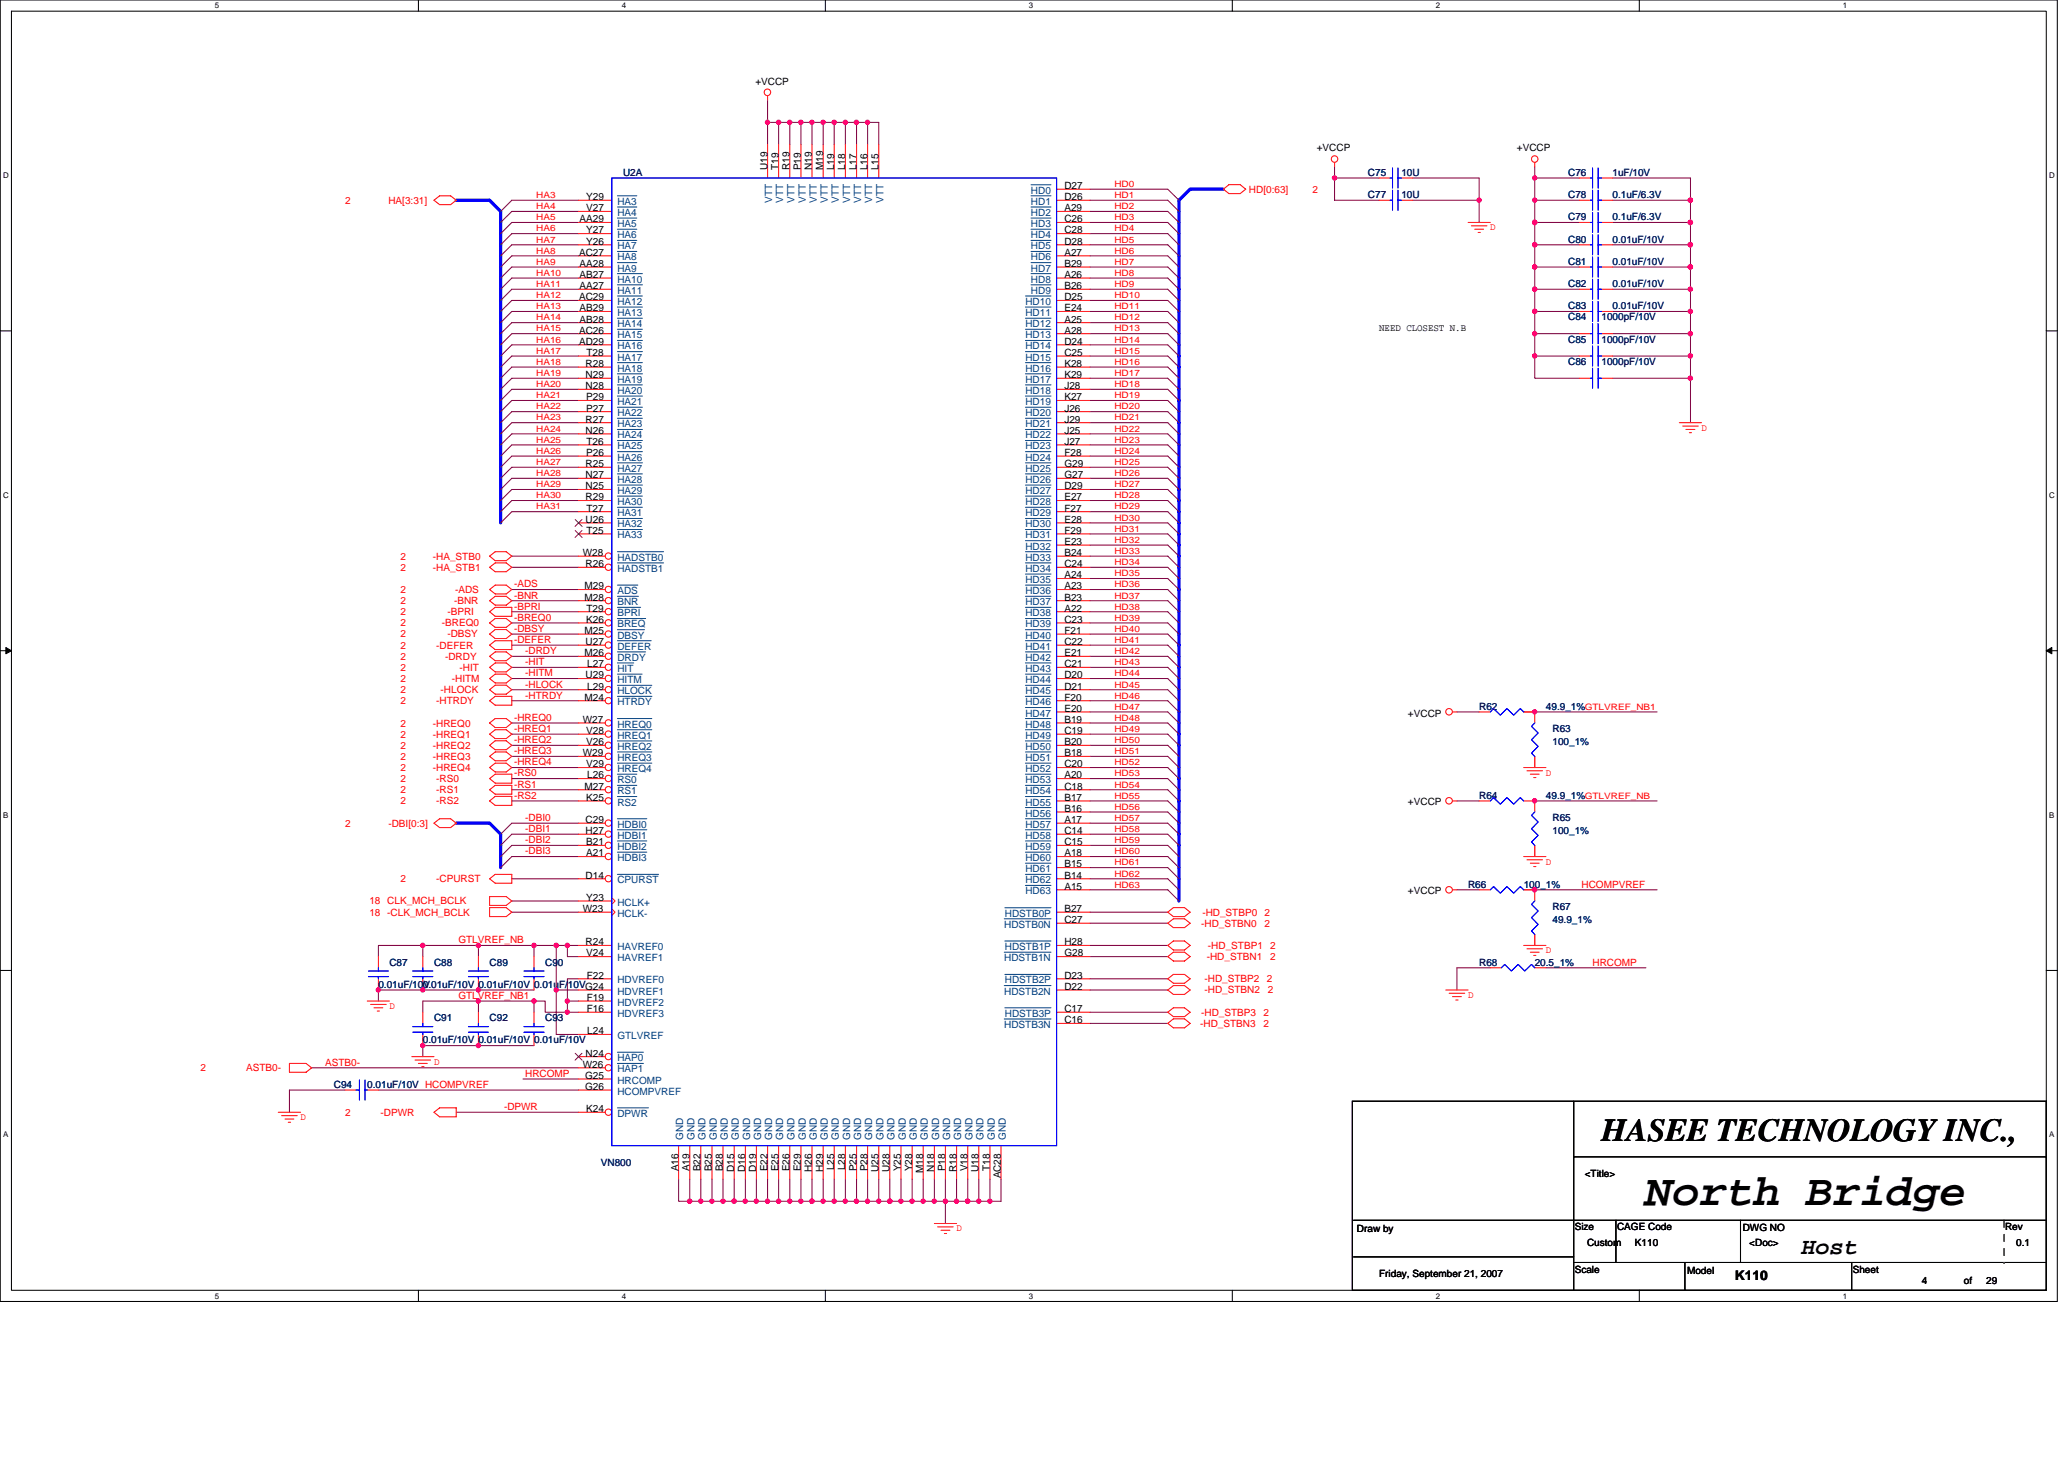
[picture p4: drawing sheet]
<svg xmlns="http://www.w3.org/2000/svg" width="297mm" height="210mm" viewBox="0 0 297 210" stroke-linecap="round" stroke-linejoin="round" font-family="sans-serif">
<defs><g id="words">
<text font-size="6.4" x="236.9" y="173.3">North Bridge</text>
<text font-size="4.6" x="230.5" y="164.2">HASEE TECHNOLOGY INC.,</text>
<text font-size="3.3" x="259.3" y="180.4">Host</text>
<text font-size="1.9" x="249.7" y="184.2">K110</text>
<g font-size="1.4">
<text x="108.7" y="12.2">+VCCP</text>
<text x="189.5" y="21.8">+VCCP</text>
<text x="218.3" y="21.8">+VCCP</text>
<text x="84.4" y="28.8">Y29</text>
<text x="110.4" y="24.5" transform="rotate(-90 110.4 24.5)">U19</text>
<text x="112" y="24.5" transform="rotate(-90 112 24.5)">T19</text>
<text x="113.6" y="24.5" transform="rotate(-90 113.6 24.5)">R19</text>
<text x="115.2" y="24.5" transform="rotate(-90 115.2 24.5)">P19</text>
<text x="116.8" y="24.5" transform="rotate(-90 116.8 24.5)">N19</text>
<text x="118.4" y="24.5" transform="rotate(-90 118.4 24.5)">M19</text>
<text x="120" y="24.5" transform="rotate(-90 120 24.5)">L19</text>
<text x="121.6" y="24.5" transform="rotate(-90 121.6 24.5)">L18</text>
<text x="123.3" y="24.5" transform="rotate(-90 123.3 24.5)">L17</text>
<text x="124.8" y="24.5" transform="rotate(-90 124.8 24.5)">L16</text>
<text x="126.4" y="24.5" transform="rotate(-90 126.4 24.5)">L15</text>
<text x="153.2" y="27.2">D27</text>
<text x="153.2" y="28.8">D26</text>
<text x="83.4" y="32">AA29</text>
<text x="84.4" y="30.4">V27</text>
<text x="84.4" y="33.6">Y27</text>
<text x="84.4" y="35.2">Y26</text>
<text x="153.2" y="30.4">A29</text>
<text x="153.2" y="32">C26</text>
<text x="153.2" y="33.6">C28</text>
<text x="153.2" y="35.2">D28</text>
<text x="83.3" y="36.8">AC27</text>
<text x="83.4" y="38.4">AA28</text>
<text x="83.4" y="40">AB27</text>
<text x="83.4" y="41.6">AA27</text>
<text x="153.2" y="36.8">A27</text>
<text x="153.2" y="38.4">B29</text>
<text x="153.2" y="40">A26</text>
<text x="153.2" y="41.6">B26</text>
<text x="83.3" y="43.2">AC29</text>
<text x="83.3" y="48">AC26</text>
<text x="83.4" y="44.8">AB29</text>
<text x="83.4" y="46.4">AB28</text>
<text x="153.2" y="43.2">D25</text>
<text x="153.2" y="44.8">E24</text>
<text x="153.2" y="46.4">A25</text>
<text x="153.2" y="48">A28</text>
<text x="198.5" y="47.6">NEED CLOSEST N.B</text>
<text x="83.3" y="49.6">AD29</text>
<text x="84.3" y="52.8">R28</text>
<text x="84.4" y="51.2">T28</text>
<text x="153.2" y="49.6">D24</text>
<text x="153.2" y="51.2">C25</text>
<text x="153.2" y="52.8">K28</text>
<text x="84.3" y="54.4">N29</text>
<text x="84.3" y="56">N28</text>
<text x="84.4" y="57.6">P29</text>
<text x="84.4" y="59.2">P27</text>
<text x="153.2" y="54.4">K29</text>
<text x="153.2" y="56">J28</text>
<text x="153.2" y="57.6">K27</text>
<text x="153.2" y="59.2">J26</text>
<text x="84.3" y="60.8">R27</text>
<text x="84.3" y="62.4">N26</text>
<text x="84.4" y="65.6">P26</text>
<text x="84.4" y="64">T26</text>
<text x="153.2" y="60.8">J29</text>
<text x="153.2" y="62.4">J25</text>
<text x="153.2" y="64">J27</text>
<text x="153.2" y="65.6">F28</text>
<text x="84.3" y="67.2">R25</text>
<text x="84.3" y="68.8">N27</text>
<text x="84.3" y="70.4">N25</text>
<text x="84.3" y="72">R29</text>
<text x="153.2" y="67.2">G29</text>
<text x="153.2" y="68.8">G27</text>
<text x="153.2" y="70.4">D29</text>
<text x="153.2" y="72">E27</text>
<text x="84.3" y="75.2">U26</text>
<text x="84.4" y="73.6">T27</text>
<text x="84.4" y="76.8">T25</text>
<text x="153.2" y="73.6">F27</text>
<text x="153.2" y="75.2">E28</text>
<text x="153.2" y="76.8">F29</text>
<text x="83.9" y="80">W28</text>
<text x="84.3" y="81.6">R26</text>
<text x="153.2" y="78.4">E23</text>
<text x="153.2" y="80">B24</text>
<text x="153.2" y="81.6">C24</text>
<text x="153.2" y="83.2">A24</text>
<text x="84.1" y="84.8">M29</text>
<text x="84.1" y="86.4">M28</text>
<text x="84.4" y="89.6">K26</text>
<text x="84.4" y="88">T29</text>
<text x="153.2" y="84.8">A23</text>
<text x="153.2" y="86.4">B23</text>
<text x="153.2" y="88">A22</text>
<text x="153.2" y="89.6">C23</text>
<text x="84.1" y="91.2">M25</text>
<text x="84.1" y="94.4">M26</text>
<text x="84.3" y="92.8">U27</text>
<text x="84.5" y="96">L27</text>
<text x="153.2" y="91.2">F21</text>
<text x="153.2" y="92.8">C22</text>
<text x="153.2" y="94.4">E21</text>
<text x="153.2" y="96">C21</text>
<text x="84.1" y="100.8">M24</text>
<text x="84.3" y="97.6">U29</text>
<text x="84.5" y="99.2">L29</text>
<text x="153.2" y="97.6">D20</text>
<text x="153.2" y="99.2">D21</text>
<text x="153.2" y="100.8">F20</text>
<text x="83.9" y="104">W27</text>
<text x="84.4" y="105.6">V28</text>
<text x="84.4" y="107.2">V26</text>
<text x="153.2" y="102.4">E20</text>
<text x="153.2" y="104">B19</text>
<text x="153.2" y="105.6">C19</text>
<text x="153.2" y="107.2">B20</text>
<text x="202.6" y="103.1">+VCCP</text>
<text x="83.9" y="108.8">W29</text>
<text x="84.1" y="113.6">M27</text>
<text x="84.4" y="110.4">V29</text>
<text x="84.5" y="112">L26</text>
<text x="153.2" y="108.8">B18</text>
<text x="153.2" y="110.4">C20</text>
<text x="153.2" y="112">A20</text>
<text x="153.2" y="113.6">C18</text>
<text x="84.3" y="118.4">C29</text>
<text x="84.3" y="120">H27</text>
<text x="84.4" y="115.2">K25</text>
<text x="153.2" y="115.2">B17</text>
<text x="153.2" y="116.8">B16</text>
<text x="153.2" y="118.4">A17</text>
<text x="153.2" y="120">C14</text>
<text x="202.6" y="115.9">+VCCP</text>
<text x="84.4" y="121.6">B21</text>
<text x="84.4" y="123.2">A21</text>
<text x="153.2" y="121.6">C15</text>
<text x="153.2" y="123.2">A18</text>
<text x="153.2" y="124.8">B15</text>
<text x="83.9" y="131.2">W23</text>
<text x="84.3" y="126.4">D14</text>
<text x="84.4" y="129.6">Y23</text>
<text x="153.2" y="126.4">B14</text>
<text x="153.2" y="128">A15</text>
<text x="153.2" y="131.2">B27</text>
<text x="202.6" y="128.7">+VCCP</text>
<text x="84.3" y="136">R24</text>
<text x="84.4" y="137.6">V24</text>
<text x="153.2" y="132.8">C27</text>
<text x="153.2" y="136">H28</text>
<text x="153.2" y="137.6">G28</text>
<text x="84.4" y="140.8">F22</text>
<text x="84.4" y="144">F19</text>
<text x="153.2" y="140.8">D23</text>
<text x="153.2" y="142.4">D22</text>
<text x="84.4" y="145.6">F16</text>
<text x="84.5" y="148.8">L24</text>
<text x="153.2" y="145.6">C17</text>
<text x="153.2" y="147.2">C16</text>
<text x="83.9" y="153.6">W26</text>
<text x="84.2" y="155.2">G25</text>
<text x="84.3" y="152">N24</text>
<text x="84.2" y="156.8">G26</text>
<text x="84.4" y="160">K24</text>
<text x="97.6" y="168.5" transform="rotate(-90 97.6 168.5)">A16</text>
<text x="99.2" y="168.5" transform="rotate(-90 99.2 168.5)">A19</text>
<text x="100.8" y="168.5" transform="rotate(-90 100.8 168.5)">B22</text>
<text x="102.4" y="168.5" transform="rotate(-90 102.4 168.5)">B25</text>
<text x="104" y="168.5" transform="rotate(-90 104 168.5)">B28</text>
<text x="105.6" y="168.6" transform="rotate(-90 105.6 168.6)">D15</text>
<text x="107.2" y="168.6" transform="rotate(-90 107.2 168.6)">D16</text>
<text x="108.8" y="168.6" transform="rotate(-90 108.8 168.6)">D19</text>
<text x="110.4" y="168.5" transform="rotate(-90 110.4 168.5)">E22</text>
<text x="112" y="168.5" transform="rotate(-90 112 168.5)">E25</text>
<text x="113.6" y="168.5" transform="rotate(-90 113.6 168.5)">E26</text>
<text x="115.2" y="168.5" transform="rotate(-90 115.2 168.5)">E29</text>
<text x="116.8" y="168.6" transform="rotate(-90 116.8 168.6)">H26</text>
<text x="118.4" y="168.6" transform="rotate(-90 118.4 168.6)">H29</text>
<text x="120" y="168.4" transform="rotate(-90 120 168.4)">L25</text>
<text x="121.6" y="168.4" transform="rotate(-90 121.6 168.4)">L28</text>
<text x="123.3" y="168.5" transform="rotate(-90 123.3 168.5)">P25</text>
<text x="124.8" y="168.5" transform="rotate(-90 124.8 168.5)">P28</text>
<text x="126.4" y="168.6" transform="rotate(-90 126.4 168.6)">U25</text>
<text x="128" y="168.6" transform="rotate(-90 128 168.6)">U28</text>
<text x="129.6" y="168.5" transform="rotate(-90 129.6 168.5)">Y25</text>
<text x="131.3" y="168.5" transform="rotate(-90 131.3 168.5)">Y28</text>
<text x="132.8" y="168.8" transform="rotate(-90 132.8 168.8)">M18</text>
<text x="134.4" y="168.6" transform="rotate(-90 134.4 168.6)">N18</text>
<text x="136" y="168.5" transform="rotate(-90 136 168.5)">P18</text>
<text x="137.6" y="168.6" transform="rotate(-90 137.6 168.6)">R18</text>
<text x="139.3" y="168.5" transform="rotate(-90 139.3 168.5)">V18</text>
<text x="140.8" y="168.6" transform="rotate(-90 140.8 168.6)">U18</text>
<text x="142.4" y="168.4" transform="rotate(-90 142.4 168.4)">T18</text>
<text x="144" y="169.5" transform="rotate(-90 144 169.5)">AC28</text>
<text x="228.1" y="169.3">&lt;Title&gt;</text>
<text x="195.3" y="177.3">Draw by</text>
<text x="226.6" y="177">Size</text>
<text x="228.4" y="179.2">Custom</text>
<text x="232.7" y="177">CAGE Code</text>
<text x="235.3" y="179.2">K110</text>
<text x="250.8" y="177.2">DWG NO</text>
<text x="251.8" y="179.2">&lt;Doc&gt;</text>
<text x="288.6" y="177">Rev</text>
<text x="290.2" y="179.2">0.1</text>
<text x="198.5" y="183.7">Friday, September 21, 2007</text>
<text x="226.6" y="183.1">Scale</text>
<text x="242.8" y="183.2">Model</text>
<text x="266.6" y="183.1">Sheet</text>
<text x="276.6" y="184.7">4</text>
<text x="282.6" y="184.7">of</text>
<text x="285.9" y="184.7">29</text>
</g>
<g font-size="1.4" fill="#f00">
<text x="49.7" y="29.3">2</text>
<text x="55.9" y="29.3">HA[3:31]</text>
<text x="179.7" y="27.7">HD[0:63]</text>
<text x="188.9" y="27.7">2</text>
<text x="214.5" y="33.1">D</text>
<text x="244.9" y="62">D</text>
<text x="57.7" y="80.5">2</text>
<text x="57.7" y="82.1">2</text>
<text x="62.3" y="80.5">-HA_STB0</text>
<text x="62.3" y="82.1">-HA_STB1</text>
<text x="57.7" y="88.5">2</text>
<text x="57.7" y="85.3">2</text>
<text x="57.7" y="86.9">2</text>
<text x="64.4" y="88.5">-BPRI</text>
<text x="65.3" y="86.9">-BNR</text>
<text x="65.5" y="85.3">-ADS</text>
<text x="74" y="87.7">-BPRI</text>
<text x="74" y="84.5">-ADS</text>
<text x="74" y="89.3">-BREQ0</text>
<text x="74" y="86.1">-BNR</text>
<text x="57.7" y="91.7">2</text>
<text x="57.7" y="93.3">2</text>
<text x="57.7" y="90.1">2</text>
<text x="57.7" y="94.9">2</text>
<text x="62.8" y="93.3">-DEFER</text>
<text x="63.6" y="90.1">-BREQ0</text>
<text x="64" y="94.9">-DRDY</text>
<text x="64.4" y="91.7">-DBSY</text>
<text x="74" y="90.9">-DBSY</text>
<text x="74" y="92.5">-DEFER</text>
<text x="75.6" y="94.1">-DRDY</text>
<text x="75.6" y="95.7">-HIT</text>
<text x="57.7" y="96.5">2</text>
<text x="57.7" y="101.3">2</text>
<text x="57.7" y="98.1">2</text>
<text x="57.7" y="99.7">2</text>
<text x="62.8" y="101.3">-HTRDY</text>
<text x="63.4" y="99.7">-HLOCK</text>
<text x="65" y="98.1">-HITM</text>
<text x="66.1" y="96.5">-HIT</text>
<text x="75.6" y="97.3">-HITM</text>
<text x="75.6" y="100.5">-HTRDY</text>
<text x="75.6" y="98.9">-HLOCK</text>
<text x="57.7" y="104.5">2</text>
<text x="57.7" y="106.1">2</text>
<text x="57.7" y="107.7">2</text>
<text x="62.3" y="104.5">-HREQ0</text>
<text x="62.3" y="106.1">-HREQ1</text>
<text x="62.3" y="107.7">-HREQ2</text>
<text x="74" y="106.9">-HREQ2</text>
<text x="74" y="103.7">-HREQ0</text>
<text x="74" y="105.3">-HREQ1</text>
<text x="57.7" y="112.5">2</text>
<text x="57.7" y="109.3">2</text>
<text x="57.7" y="110.9">2</text>
<text x="62.3" y="109.3">-HREQ3</text>
<text x="62.3" y="110.9">-HREQ4</text>
<text x="62.8" y="112.5">-RS0</text>
<text x="74" y="113.3">-RS1</text>
<text x="74" y="111.7">-RS0</text>
<text x="74" y="110.1">-HREQ4</text>
<text x="74" y="108.5">-HREQ3</text>
<text x="222.5" y="111.6">D</text>
<text x="49.7" y="118.9">2</text>
<text x="55.9" y="118.9">-DBI[0:3]</text>
<text x="57.7" y="114.1">2</text>
<text x="57.7" y="115.7">2</text>
<text x="62.8" y="114.1">-RS1</text>
<text x="62.8" y="115.7">-RS2</text>
<text x="74" y="114.9">-RS2</text>
<text x="75.6" y="118.1">-DBI0</text>
<text x="75.6" y="119.7">-DBI1</text>
<text x="75.6" y="121.3">-DBI2</text>
<text x="75.6" y="122.9">-DBI3</text>
<text x="222.5" y="124.4">D</text>
<text x="53.2" y="130.1">18 CLK_MCH_BCLK</text>
<text x="53.2" y="131.7">18 -CLK_MCH_BCLK</text>
<text x="57.7" y="126.9">2</text>
<text x="62.8" y="126.9">-CPURST</text>
<text x="173" y="131.7">-HD_STBP0</text>
<text x="182" y="131.7">2</text>
<text x="227.6" y="127.7">HCOMPVREF</text>
<text x="66" y="135.7">GTLVREF_NB</text>
<text x="172.9" y="133.3">-HD_STBN0</text>
<text x="173.8" y="136.5">-HD_STBP1</text>
<text x="182" y="133.3">2</text>
<text x="182.8" y="136.5">2</text>
<text x="222.5" y="137.2">D</text>
<text x="66" y="143.7">GTLVREF_NB1</text>
<text x="173.4" y="141.3">-HD_STBP2</text>
<text x="173.4" y="142.9">-HD_STBN2</text>
<text x="173.7" y="138.1">-HD_STBN1</text>
<text x="182.3" y="141.3">2</text>
<text x="182.5" y="142.9">2</text>
<text x="182.8" y="138.1">2</text>
<text x="211.3" y="143.6">D</text>
<text x="229.2" y="138.9">HRCOMP</text>
<text x="56" y="145.2">D</text>
<text x="172.7" y="147.7">-HD_STBN3</text>
<text x="172.9" y="146.1">-HD_STBP3</text>
<text x="181.8" y="147.7">2</text>
<text x="181.8" y="146.1">2</text>
<text x="28.8" y="154.1">2</text>
<text x="35.4" y="154.1">ASTB0-</text>
<text x="46.8" y="153.3">ASTB0-</text>
<text x="62.5" y="153.2">D</text>
<text x="75.6" y="154.9">HRCOMP</text>
<text x="43.3" y="161.2">D</text>
<text x="49.7" y="160.5">2</text>
<text x="54.8" y="160.5">-DPWR</text>
<text x="72.5" y="159.7">-DPWR</text>
<text x="137.7" y="177.2">D</text>
</g>
<g font-size="1.4" fill="#004080">
<text x="88.9" y="29.5">HA3</text>
<text x="111.1" y="29.1" transform="rotate(-90 111.1 29.1)">VTT</text>
<text x="112.7" y="29.1" transform="rotate(-90 112.7 29.1)">VTT</text>
<text x="114.3" y="29.1" transform="rotate(-90 114.3 29.1)">VTT</text>
<text x="115.9" y="29.1" transform="rotate(-90 115.9 29.1)">VTT</text>
<text x="117.5" y="29.1" transform="rotate(-90 117.5 29.1)">VTT</text>
<text x="119.1" y="29.1" transform="rotate(-90 119.1 29.1)">VTT</text>
<text x="120.7" y="29.1" transform="rotate(-90 120.7 29.1)">VTT</text>
<text x="122.3" y="29.1" transform="rotate(-90 122.3 29.1)">VTT</text>
<text x="123.9" y="29.1" transform="rotate(-90 123.9 29.1)">VTT</text>
<text x="125.5" y="29.1" transform="rotate(-90 125.5 29.1)">VTT</text>
<text x="127.1" y="29.1" transform="rotate(-90 127.1 29.1)">VTT</text>
<text x="148.4" y="27.9">HD0</text>
<text x="148.4" y="29.5">HD1</text>
<text x="88.9" y="31.1">HA4</text>
<text x="88.9" y="32.7">HA5</text>
<text x="88.9" y="34.3">HA6</text>
<text x="88.9" y="35.9">HA7</text>
<text x="148.4" y="31.1">HD2</text>
<text x="148.4" y="32.7">HD3</text>
<text x="148.4" y="34.3">HD4</text>
<text x="148.4" y="35.9">HD5</text>
<text x="88.9" y="37.5">HA8</text>
<text x="88.9" y="39.1">HA9</text>
<text x="88.9" y="40.7">HA10</text>
<text x="148.4" y="37.5">HD6</text>
<text x="148.4" y="39.1">HD7</text>
<text x="148.4" y="40.7">HD8</text>
<text x="88.9" y="42.3">HA11</text>
<text x="88.9" y="43.9">HA12</text>
<text x="88.9" y="45.5">HA13</text>
<text x="88.9" y="47.1">HA14</text>
<text x="147.6" y="43.9">HD10</text>
<text x="147.6" y="45.5">HD11</text>
<text x="147.6" y="47.1">HD12</text>
<text x="148.4" y="42.3">HD9</text>
<text x="88.9" y="48.7">HA15</text>
<text x="88.9" y="50.3">HA16</text>
<text x="88.9" y="51.9">HA17</text>
<text x="88.9" y="53.5">HA18</text>
<text x="147.6" y="48.7">HD13</text>
<text x="147.6" y="50.3">HD14</text>
<text x="147.6" y="51.9">HD15</text>
<text x="147.6" y="53.5">HD16</text>
<text x="88.9" y="55.1">HA19</text>
<text x="88.9" y="56.7">HA20</text>
<text x="88.9" y="58.3">HA21</text>
<text x="88.9" y="59.9">HA22</text>
<text x="147.6" y="55.1">HD17</text>
<text x="147.6" y="56.7">HD18</text>
<text x="147.6" y="58.3">HD19</text>
<text x="147.6" y="59.9">HD20</text>
<text x="88.9" y="61.5">HA23</text>
<text x="88.9" y="63.1">HA24</text>
<text x="88.9" y="64.7">HA25</text>
<text x="147.6" y="61.5">HD21</text>
<text x="147.6" y="63.1">HD22</text>
<text x="147.6" y="64.7">HD23</text>
<text x="88.9" y="66.3">HA26</text>
<text x="88.9" y="67.9">HA27</text>
<text x="88.9" y="69.5">HA28</text>
<text x="88.9" y="71.1">HA29</text>
<text x="147.6" y="66.3">HD24</text>
<text x="147.6" y="67.9">HD25</text>
<text x="147.6" y="69.5">HD26</text>
<text x="147.6" y="71.1">HD27</text>
<text x="88.9" y="72.7">HA30</text>
<text x="88.9" y="74.3">HA31</text>
<text x="88.9" y="75.9">HA32</text>
<text x="88.9" y="77.5">HA33</text>
<text x="147.6" y="72.7">HD28</text>
<text x="147.6" y="74.3">HD29</text>
<text x="147.6" y="75.9">HD30</text>
<text x="147.6" y="77.5">HD31</text>
<text x="88.9" y="80.7">HADSTB0</text>
<text x="88.9" y="82.3">HADSTB1</text>
<text x="147.6" y="79.1">HD32</text>
<text x="147.6" y="80.7">HD33</text>
<text x="147.6" y="82.3">HD34</text>
<text x="147.6" y="83.9">HD35</text>
<text x="88.9" y="85.5">ADS</text>
<text x="88.9" y="87.1">BNR</text>
<text x="88.9" y="88.7">BPRI</text>
<text x="147.6" y="85.5">HD36</text>
<text x="147.6" y="87.1">HD37</text>
<text x="147.6" y="88.7">HD38</text>
<text x="88.9" y="90.3">BREQ</text>
<text x="88.9" y="91.9">DBSY</text>
<text x="88.9" y="93.5">DEFER</text>
<text x="88.9" y="95.1">DRDY</text>
<text x="147.6" y="90.3">HD39</text>
<text x="147.6" y="91.9">HD40</text>
<text x="147.6" y="93.5">HD41</text>
<text x="147.6" y="95.1">HD42</text>
<text x="88.9" y="96.7">HIT</text>
<text x="88.9" y="98.3">HITM</text>
<text x="88.9" y="99.9">HLOCK</text>
<text x="88.9" y="101.5">HTRDY</text>
<text x="147.6" y="96.7">HD43</text>
<text x="147.6" y="98.3">HD44</text>
<text x="147.6" y="99.9">HD45</text>
<text x="147.6" y="101.5">HD46</text>
<text x="88.9" y="104.7">HREQ0</text>
<text x="88.9" y="106.3">HREQ1</text>
<text x="88.9" y="107.9">HREQ2</text>
<text x="147.6" y="103.1">HD47</text>
<text x="147.6" y="104.7">HD48</text>
<text x="147.6" y="106.3">HD49</text>
<text x="147.6" y="107.9">HD50</text>
<text x="88.9" y="109.5">HREQ3</text>
<text x="88.9" y="111.1">HREQ4</text>
<text x="88.9" y="112.7">RS0</text>
<text x="147.6" y="109.5">HD51</text>
<text x="147.6" y="111.1">HD52</text>
<text x="147.6" y="112.7">HD53</text>
<text x="88.9" y="114.3">RS1</text>
<text x="88.9" y="115.9">RS2</text>
<text x="88.9" y="119.1">HDBI0</text>
<text x="147.6" y="114.3">HD54</text>
<text x="147.6" y="115.9">HD55</text>
<text x="147.6" y="117.5">HD56</text>
<text x="147.6" y="119.1">HD57</text>
<text x="88.9" y="120.7">HDBI1</text>
<text x="88.9" y="122.3">HDBI2</text>
<text x="88.9" y="123.9">HDBI3</text>
<text x="147.6" y="120.7">HD58</text>
<text x="147.6" y="122.3">HD59</text>
<text x="147.6" y="123.9">HD60</text>
<text x="147.6" y="125.5">HD61</text>
<text x="88.9" y="130.3">HCLK+</text>
<text x="88.9" y="127.1">CPURST</text>
<text x="88.9" y="131.9">HCLK-</text>
<text x="144.6" y="131.9">HDSTB0P</text>
<text x="147.6" y="127.1">HD62</text>
<text x="147.6" y="128.7">HD63</text>
<text x="88.9" y="136.7">HAVREF0</text>
<text x="144.5" y="133.5">HDSTB0N</text>
<text x="144.6" y="136.7">HDSTB1P</text>
<text x="88.9" y="141.5">HDVREF0</text>
<text x="88.9" y="143.1">HDVREF1</text>
<text x="88.9" y="138.3">HAVREF1</text>
<text x="144.5" y="138.3">HDSTB1N</text>
<text x="144.5" y="143.1">HDSTB2N</text>
<text x="144.6" y="141.5">HDSTB2P</text>
<text x="88.9" y="149.5">GTLVREF</text>
<text x="88.9" y="144.7">HDVREF2</text>
<text x="88.9" y="146.3">HDVREF3</text>
<text x="144.5" y="147.9">HDSTB3N</text>
<text x="144.6" y="146.3">HDSTB3P</text>
<text x="88.9" y="155.9">HRCOMP</text>
<text x="88.9" y="152.7">HAP0</text>
<text x="88.9" y="154.3">HAP1</text>
<text x="88.9" y="157.5">HCOMPVREF</text>
<text x="88.9" y="160.7">DPWR</text>
<text x="98.3" y="164" transform="rotate(-90 98.3 164)">GND</text>
<text x="99.9" y="164" transform="rotate(-90 99.9 164)">GND</text>
<text x="101.5" y="164" transform="rotate(-90 101.5 164)">GND</text>
<text x="103.1" y="164" transform="rotate(-90 103.1 164)">GND</text>
<text x="104.7" y="164" transform="rotate(-90 104.7 164)">GND</text>
<text x="106.3" y="164" transform="rotate(-90 106.3 164)">GND</text>
<text x="107.9" y="164" transform="rotate(-90 107.9 164)">GND</text>
<text x="109.5" y="164" transform="rotate(-90 109.5 164)">GND</text>
<text x="111.1" y="164" transform="rotate(-90 111.1 164)">GND</text>
<text x="112.7" y="164" transform="rotate(-90 112.7 164)">GND</text>
<text x="114.3" y="164" transform="rotate(-90 114.3 164)">GND</text>
<text x="115.9" y="164" transform="rotate(-90 115.9 164)">GND</text>
<text x="117.5" y="164" transform="rotate(-90 117.5 164)">GND</text>
<text x="119.1" y="164" transform="rotate(-90 119.1 164)">GND</text>
<text x="120.7" y="164" transform="rotate(-90 120.7 164)">GND</text>
<text x="122.3" y="164" transform="rotate(-90 122.3 164)">GND</text>
<text x="123.9" y="164" transform="rotate(-90 123.9 164)">GND</text>
<text x="125.5" y="164" transform="rotate(-90 125.5 164)">GND</text>
<text x="127.1" y="164" transform="rotate(-90 127.1 164)">GND</text>
<text x="128.7" y="164" transform="rotate(-90 128.7 164)">GND</text>
<text x="130.3" y="164" transform="rotate(-90 130.3 164)">GND</text>
<text x="131.9" y="164" transform="rotate(-90 131.9 164)">GND</text>
<text x="133.5" y="164" transform="rotate(-90 133.5 164)">GND</text>
<text x="135.1" y="164" transform="rotate(-90 135.1 164)">GND</text>
<text x="136.7" y="164" transform="rotate(-90 136.7 164)">GND</text>
<text x="138.3" y="164" transform="rotate(-90 138.3 164)">GND</text>
<text x="140" y="164" transform="rotate(-90 140 164)">GND</text>
<text x="141.5" y="164" transform="rotate(-90 141.5 164)">GND</text>
<text x="143.1" y="164" transform="rotate(-90 143.1 164)">GND</text>
<text x="144.7" y="164" transform="rotate(-90 144.7 164)">GND</text>
</g>
<g font-size="1.4" fill="#000080">
<text x="89.7" y="25.3">U2A</text>
<text x="196.9" y="28.5">C77</text>
<text x="196.9" y="25.3">C75</text>
<text x="201.7" y="28.5">10U</text>
<text x="201.7" y="25.3">10U</text>
<text x="225.7" y="25.3">C76</text>
<text x="225.7" y="28.5">C78</text>
<text x="232.1" y="25.3">1uF/10V</text>
<text x="232.1" y="28.5">0.1uF/6.3V</text>
<text x="225.7" y="34.9">C80</text>
<text x="225.7" y="31.7">C79</text>
<text x="232.1" y="34.9">0.01uF/10V</text>
<text x="232.1" y="31.7">0.1uF/6.3V</text>
<text x="225.7" y="38.1">C81</text>
<text x="225.7" y="41.3">C82</text>
<text x="232.1" y="38.1">0.01uF/10V</text>
<text x="232.1" y="41.3">0.01uF/10V</text>
<text x="225.7" y="46.1">C84</text>
<text x="225.7" y="44.5">C83</text>
<text x="230.5" y="46.1">1000pF/10V</text>
<text x="232.1" y="44.5">0.01uF/10V</text>
<text x="225.7" y="49.3">C85</text>
<text x="225.7" y="52.5">C86</text>
<text x="230.5" y="49.3">1000pF/10V</text>
<text x="230.5" y="52.5">1000pF/10V</text>
<text x="212.9" y="102.1">R62</text>
<text x="222.5" y="102.1">49.9_1%</text>
<text x="223.4" y="105.3">R63</text>
<text x="223.4" y="107.2">100_1%</text>
<text x="212.9" y="114.9">R64</text>
<text x="222.5" y="114.9">49.9_1%</text>
<text x="223.4" y="118.1">R65</text>
<text x="223.4" y="120">100_1%</text>
<text x="211.3" y="127.7">R66</text>
<text x="219.3" y="127.7">100_1%</text>
<text x="223.4" y="130.9">R67</text>
<text x="223.4" y="132.8">49.9_1%</text>
<text x="54.5" y="142.1">0.01uF/10V</text>
<text x="56" y="138.9">C87</text>
<text x="60.9" y="142.1">0.01uF/10V 0.01uF/10V 0.01uF/10VG24</text>
<text x="62.5" y="138.9">C88</text>
<text x="70.5" y="138.9">C89</text>
<text x="78.5" y="138.9">C90</text>
<text x="212.9" y="138.9">R68</text>
<text x="220.9" y="138.9">20.5_1%</text>
<text x="62.5" y="146.9">C91</text>
<text x="70.5" y="146.9">C92</text>
<text x="78.5" y="146.9">C93</text>
<text x="60.9" y="150.1">0.01uF/10V 0.01uF/10V 0.01uF/10V</text>
<text x="48" y="156.5">C94</text>
<text x="52.8" y="156.5">0.01uF/10V HCOMPVREF</text>
<text x="86.5" y="167.7">VN800</text>
</g>
<g font-size="1.3" fill="#f00">
<text x="77.2" y="28.5">HA3</text>
<text x="160.4" y="28.5">HD1</text>
<text x="160.4" y="26.9">HD0</text>
<text x="77.2" y="33.3">HA6</text>
<text x="77.2" y="30.1">HA4</text>
<text x="77.2" y="34.9">HA7</text>
<text x="77.2" y="31.7">HA5</text>
<text x="160.4" y="34.9">HD5</text>
<text x="160.4" y="33.3">HD4</text>
<text x="160.4" y="30.1">HD2</text>
<text x="160.4" y="31.7">HD3</text>
<text x="77.2" y="39.7">HA10</text>
<text x="77.2" y="41.3">HA11</text>
<text x="77.2" y="38.1">HA9</text>
<text x="77.2" y="36.5">HA8</text>
<text x="160.4" y="36.5">HD6</text>
<text x="160.4" y="38.1">HD7</text>
<text x="160.4" y="41.3">HD9</text>
<text x="160.4" y="39.7">HD8</text>
<text x="77.2" y="46.1">HA14</text>
<text x="77.2" y="47.7">HA15</text>
<text x="77.2" y="42.9">HA12</text>
<text x="77.2" y="44.5">HA13</text>
<text x="160.4" y="44.5">HD11</text>
<text x="160.4" y="47.7">HD13</text>
<text x="160.4" y="46.1">HD12</text>
<text x="160.4" y="42.9">HD10</text>
<text x="77.2" y="52.5">HA18</text>
<text x="77.2" y="49.3">HA16</text>
<text x="77.2" y="50.9">HA17</text>
<text x="160.4" y="49.3">HD14</text>
<text x="160.4" y="50.9">HD15</text>
<text x="160.4" y="52.5">HD16</text>
<text x="77.2" y="55.7">HA20</text>
<text x="77.2" y="54.1">HA19</text>
<text x="77.2" y="58.9">HA22</text>
<text x="77.2" y="57.3">HA21</text>
<text x="160.4" y="57.3">HD19</text>
<text x="160.4" y="58.9">HD20</text>
<text x="160.4" y="55.7">HD18</text>
<text x="160.4" y="54.1">HD17</text>
<text x="77.2" y="60.5">HA23</text>
<text x="77.2" y="62.1">HA24</text>
<text x="77.2" y="63.7">HA25</text>
<text x="77.2" y="65.3">HA26</text>
<text x="160.4" y="65.3">HD24</text>
<text x="160.4" y="60.5">HD21</text>
<text x="160.4" y="63.7">HD23</text>
<text x="160.4" y="62.1">HD22</text>
<text x="77.2" y="70.1">HA29</text>
<text x="77.2" y="66.9">HA27</text>
<text x="77.2" y="68.5">HA28</text>
<text x="77.2" y="71.7">HA30</text>
<text x="160.4" y="66.9">HD25</text>
<text x="160.4" y="70.1">HD27</text>
<text x="160.4" y="71.7">HD28</text>
<text x="160.4" y="68.5">HD26</text>
<text x="77.2" y="73.3">HA31</text>
<text x="160.4" y="76.5">HD31</text>
<text x="160.4" y="74.9">HD30</text>
<text x="160.4" y="73.3">HD29</text>
<text x="160.4" y="82.9">HD35</text>
<text x="160.4" y="81.3">HD34</text>
<text x="160.4" y="78.1">HD32</text>
<text x="160.4" y="79.7">HD33</text>
<text x="160.4" y="86.1">HD37</text>
<text x="160.4" y="87.7">HD38</text>
<text x="160.4" y="84.5">HD36</text>
<text x="160.4" y="89.3">HD39</text>
<text x="160.4" y="94.1">HD42</text>
<text x="160.4" y="95.7">HD43</text>
<text x="160.4" y="92.5">HD41</text>
<text x="160.4" y="90.9">HD40</text>
<text x="160.4" y="98.9">HD45</text>
<text x="160.4" y="97.3">HD44</text>
<text x="160.4" y="100.5">HD46</text>
<text x="160.4" y="105.3">HD49</text>
<text x="160.4" y="103.7">HD48</text>
<text x="160.4" y="102.1">HD47</text>
<text x="160.4" y="106.9">HD50</text>
<text x="228.1" y="102.1">GTLVREF_NB1</text>
<text x="160.4" y="110.1">HD52</text>
<text x="160.4" y="113.3">HD54</text>
<text x="160.4" y="108.5">HD51</text>
<text x="160.4" y="111.7">HD53</text>
<text x="160.4" y="116.5">HD56</text>
<text x="160.4" y="118.1">HD57</text>
<text x="160.4" y="119.7">HD58</text>
<text x="160.4" y="114.9">HD55</text>
<text x="228.1" y="114.9">GTLVREF_NB</text>
<text x="160.4" y="124.5">HD61</text>
<text x="160.4" y="121.3">HD59</text>
<text x="160.4" y="122.9">HD60</text>
<text x="160.4" y="127.7">HD63</text>
<text x="160.4" y="126.1">HD62</text>
</g>
<g font-size="1.1">
<text x="30.9" y="1.2">5</text>
<text x="89.5" y="1.2">4</text>
<text x="148.1" y="1.2">3</text>
<text x="206.6" y="1.2">2</text>
<text x="265.2" y="1.2">1</text>
<text x=".4" y="25.6">D</text>
<text x="294.9" y="25.6">D</text>
<text x=".4" y="71.6">C</text>
<text x="294.9" y="71.6">C</text>
<text x=".4" y="117.6">B</text>
<text x="294.9" y="117.6">B</text>
<text x=".4" y="163.6">A</text>
<text x="294.9" y="163.6">A</text>
<text x="30.9" y="186.8">5</text>
<text x="89.5" y="186.8">4</text>
<text x="148.1" y="186.8">3</text>
<text x="206.6" y="186.8">2</text>
<text x="265.2" y="186.8">1</text>
</g>
</g></defs>
<path d="M0 0h296.1v187.2h-296.1zM1.6 1.6h292.9v184h-292.9z" fill="none" stroke="#000" stroke-width=".15"/>
<g fill="#fff">
<path d="M30.9 .2h.6v1.2h-.6z"/>
<path d="M30.9 185.8h.6v1.3h-.6z"/>
</g>
<path d="M60.2 0v1.6M60.2 185.6v1.6" fill="none" stroke="#000" stroke-width=".15"/>
<g fill="#fff">
<path d="M89.5 .2h.6v1.2h-.6z"/>
<path d="M89.5 185.8h.6v1.3h-.6z"/>
</g>
<path d="M118.8 0v1.6M118.8 185.6v1.6" fill="none" stroke="#000" stroke-width=".15"/>
<g fill="#fff">
<path d="M148.1 .2h.6v1.2h-.6z"/>
<path d="M148.1 185.8h.6v1.3h-.6z"/>
</g>
<path d="M177.4 0v1.6M177.4 185.6v1.6" fill="none" stroke="#000" stroke-width=".15"/>
<g fill="#fff">
<path d="M206.6 .2h.6v1.2h-.6z"/>
<path d="M206.6 185.8h.6v1.3h-.6z"/>
</g>
<path d="M235.9 0v1.6M235.9 185.6v1.6" fill="none" stroke="#000" stroke-width=".15"/>
<g fill="#fff">
<path d="M265.2 .2h.6v1.2h-.6z"/>
<path d="M265.2 185.8h.6v1.3h-.6z"/>
<path d="M.4 24.6h.8v1.3h-.8z"/>
<path d="M294.9 24.6h.8v1.3h-.8z"/>
<path d="M.4 70.6h.8v1.3h-.8z"/>
<path d="M294.9 70.6h.8v1.3h-.8z"/>
</g>
<path d="M0 47.6h1.6M294.5 47.6h1.6" fill="none" stroke="#000" stroke-width=".15"/>
<g fill="#fff">
<path d="M.4 116.6h.8v1.3h-.8z"/>
<path d="M294.9 116.6h.7v1.3h-.7z"/>
</g>
<path d="M0 93.6h1.6M294.5 93.6h1.6" fill="none" stroke="#000" stroke-width=".15"/>
<path d="M.8 93.2l.8 .4-.8 .5zM294.5 93.6l.8-.4v.9z" fill="#000" stroke="#000" stroke-width=".14"/>
<g fill="#fff">
<path d="M.4 162.6h.8v1.3h-.8z"/>
<path d="M294.9 162.6h.7v1.3h-.7z"/>
</g>
<path d="M0 139.6h1.6M294.5 139.6h1.6M194.6 158.4h99.9v27.2h-99.9zM226.5 158.4v27.2M194.8 175.6h99.7M226.5 166.4h68M232.6 175.6v6M250.5 175.6v6M194.8 180.8h31.7M226.5 181.6h68M242.5 181.6v4M266.5 181.6v4" fill="none" stroke="#000" stroke-width=".15"/>
<g fill="none" stroke="#800040" stroke-width=".15">
<path d="M110.5 14.4v6.4M110.5 17.6h16v3.2M112.1 17.6v3.2M113.7 17.6v3.2M115.3 17.6v3.2M116.9 17.6v3.2M118.5 17.6v3.2M120.1 17.6v3.2M121.7 17.6v3.2M123.3 17.6v3.2M124.9 17.6v3.2M83.3 28.8h-9.6l-1.7 1.6"/>
<path d="M83.3 35.2h-9.6l-1.7 1.6M83.3 32h-9.6l-1.7 1.6M83.3 33.6h-9.6l-1.7 1.6M83.3 36.8h-9.6l-1.7 1.6M83.3 30.4h-9.6l-1.7 1.6M83.3 38.4h-9.6l-1.7 1.6M156.9 28.8h11.2l1.6 1.6M156.9 35.2h11.2l1.6 1.6M156.9 32h11.2l1.6 1.6M156.9 33.6h11.2l1.6 1.6M156.9 27.2h11.2l1.6 1.6M156.9 36.8h11.2l1.6 1.6"/>
<path d="M156.9 30.4h11.2l1.6 1.6M156.9 38.4h11.2l1.6 1.6M192.1 25.6h6.4M192.1 24v4.8h6.4M203.3 25.6h9.6v6.4M203.3 28.8h9.6M220.9 24v24M220.9 25.6h6.4M220.9 28.8h6.4M220.9 35.2h6.4M220.9 32h6.4M220.9 38.4h6.4"/>
<path d="M232.1 25.6h11.2v35.2M232.1 28.8h11.2M232.1 35.2h11.2M232.1 32h11.2M232.1 38.4h11.2M83.3 41.6h-9.6l-1.7 1.6M83.3 51.2h-9.6l-1.7 1.6M83.3 54.4h-9.6l-1.7 1.6M83.3 57.6h-9.6l-1.7 1.6M83.3 44.8h-9.6l-1.7 1.6M83.3 49.6h-9.6l-1.7 1.6M83.3 59.2h-9.6l-1.7 1.6"/>
<path d="M83.3 48h-9.6l-1.7 1.6M83.3 46.4h-9.6l-1.7 1.6M83.3 56h-9.6l-1.7 1.6M83.3 52.8h-9.6l-1.7 1.6M83.3 43.2h-9.6l-1.7 1.6M83.3 40h-9.6l-1.7 1.6M156.9 41.6h11.2l1.6 1.6M156.9 51.2h11.2l1.6 1.6M156.9 54.4h11.2l1.6 1.6M156.9 57.6h11.2l1.6 1.6M156.9 44.8h11.2l1.6 1.6M156.9 49.6h11.2l1.6 1.6"/>
<path d="M156.9 59.2h11.2l1.6 1.6M156.9 48h11.2l1.6 1.6M156.9 46.4h11.2l1.6 1.6M156.9 56h11.2l1.6 1.6M156.9 52.8h11.2l1.6 1.6M156.9 43.2h11.2l1.6 1.6M156.9 40h11.2l1.6 1.6M220.9 48v3.2h6.4M220.9 51.2v3.2h6.4M220.9 41.6h6.4M220.9 44.8h6.4M220.9 48h6.4"/>
<path d="M232.1 41.6h11.2M232.1 51.2h11.2M232.1 54.4h11.2M232.1 44.8h11.2M232.1 48h11.2M83.3 65.6h-9.6l-1.7 1.6M83.3 73.6h-9.6l-1.7 1.6M83.3 60.8h-9.6l-1.7 1.6M83.3 67.2h-9.6l-1.7 1.6M83.3 64h-9.6l-1.7 1.6M83.3 70.4h-9.6l-1.7 1.6M83.3 72h-9.6l-1.7 1.6"/>
<path d="M83.3 62.4h-9.6l-1.7 1.6M83.3 68.8h-9.6l-1.7 1.6M156.9 65.6h11.2l1.6 1.6M156.9 76.8h11.2l1.6 1.6M156.9 78.4h11.2l1.6 1.6M156.9 75.2h11.2l1.6 1.6M156.9 73.6h11.2l1.6 1.6M156.9 60.8h11.2l1.6 1.6M156.9 67.2h11.2l1.6 1.6M156.9 64h11.2l1.6 1.6M156.9 70.4h11.2l1.6 1.6M156.9 72h11.2l1.6 1.6"/>
<path d="M156.9 62.4h11.2l1.6 1.6M156.9 68.8h11.2l1.6 1.6M73.7 91.2h9.6M73.7 97.6h9.6M73.7 88h9.6M73.7 92.8h9.6M73.7 94.4h9.6M73.7 84.8h9.6M73.7 89.6h9.6M73.7 86.4h9.6M73.7 96h9.6M73.7 99.2h9.6"/>
<path d="M73.7 81.6h9.6M73.7 80h9.6M156.9 91.2h11.2l1.6 1.6M156.9 97.6h11.2l1.6 1.6M156.9 88h11.2l1.6 1.6M156.9 92.8h11.2l1.6 1.6M156.9 94.4h11.2l1.6 1.6M156.9 84.8h11.2l1.6 1.6M156.9 89.6h11.2l1.6 1.6M156.9 86.4h11.2l1.6 1.6M156.9 96h11.2l1.6 1.6M156.9 99.2h11.2l1.6 1.6"/>
<path d="M156.9 83.2h11.2l1.6 1.6M156.9 81.6h11.2l1.6 1.6M156.9 80h11.2l1.6 1.6M73.7 100.8h9.6M73.7 115.2h9.6M73.7 107.2h9.6M73.7 104h9.6M73.7 113.6h9.6M73.7 112h9.6M73.7 105.6h9.6M73.7 110.4h9.6M73.7 108.8h9.6"/>
<path d="M83.3 118.4h-9.6l-1.7 1.6M156.9 100.8h11.2l1.6 1.6M156.9 115.2h11.2l1.6 1.6M156.9 107.2h11.2l1.6 1.6M156.9 104h11.2l1.6 1.6M156.9 113.6h11.2l1.6 1.6M156.9 112h11.2l1.6 1.6M156.9 105.6h11.2l1.6 1.6M156.9 116.8h11.2l1.6 1.6M156.9 110.4h11.2l1.6 1.6M156.9 118.4h11.2l1.6 1.6M156.9 108.8h11.2l1.6 1.6"/>
<path d="M156.9 102.4h11.2l1.6 1.6M209.7 115.2h3.2M209.7 102.4h3.2M219.3 102.4h19.2M220.9 115.2h17.6M220.9 108.8v1.6M60.9 136h-6.4v1.6M60.9 136v1.6M60.9 136h8M73.7 126.4h9.6M73.7 129.6h9.6M73.7 131.2h9.6"/>
<path d="M76.9 136h-8v1.6M76.9 136h6.4M76.9 136v1.6M80 136v12.8h3.3M81.7 136v1.6h1.6M83.3 120h-9.6l-1.7 1.6M83.3 121.6h-9.6l-1.7 1.6M83.3 123.2h-9.6l-1.7 1.6M156.9 126.4h11.2l1.6 1.6M156.9 131.2h11.2M156.9 136h11.2M156.9 137.6h11.2"/>
<path d="M156.9 128h11.2l1.6 1.6M156.9 124.8h11.2l1.6 1.6M156.9 120h11.2l1.6 1.6M156.9 121.6h11.2l1.6 1.6M156.9 123.2h11.2l1.6 1.6M156.9 132.8h11.2M209.7 128h3.2M214.5 139.2h-4.8v3.2M219.3 128h19.2M220.9 121.6v1.6M220.9 134.4v1.6M222.5 139.2h14.4"/>
<path d="M44.8 153.6h38.5M49.7 156.8h-8v3.2M54.5 156.8h28.8M68.9 144v1.6M75.3 155.2h8M76.9 144h1.6v1.6h3.2M76.9 144h-16v1.6M76.9 150.4h-16v1.6M76.9 142.4h-22.4v1.6M76.9 144v1.6M80 142.4h3.3M81.7 144h1.6"/>
<path d="M81.7 145.6h1.6M83.3 140.8h-1.6v4.8M156.9 142.4h11.2M156.9 140.8h11.2M156.9 145.6h11.2M156.9 147.2h11.2M65.7 160h17.6M97.7 169.6v3.2h1.6M99.3 169.6v3.2h1.6M100.9 169.6v3.2h1.6M102.5 169.6v3.2M104.1 169.6v3.2"/>
<path d="M105.7 169.6v3.2M107.3 169.6v3.2M108.9 169.6v3.2M110.5 169.6v3.2M112.1 169.6v3.2M113.7 169.6v3.2M115.3 169.6v3.2M116.9 169.6v3.2M118.5 169.6v3.2M120.1 169.6v3.2M121.7 169.6v3.2M123.3 169.6v3.2"/>
<path d="M124.9 169.6v3.2M126.5 169.6v3.2M128.1 169.6v3.2M129.7 169.6v3.2M131.3 169.6v3.2M132.9 169.6v3.2M134.5 169.6v3.2M136.1 169.6v3.2h-33.6M137.7 169.6v3.2h-1.6v3.2M139.3 169.6v3.2M140.9 169.6v3.2M142.5 169.6v3.2"/>
<path d="M144.1 169.6v3.2h-6.4"/>
</g>
<g fill="#f0f" stroke="#f0f" stroke-width=".15">
<circle cx="243.3" cy="48" r=".32"/>
<circle cx="220.9" cy="32" r=".32"/>
<circle cx="220.9" cy="28.8" r=".31"/>
<circle cx="220.9" cy="44.8" r=".31"/>
<circle cx="220.9" cy="41.6" r=".31"/>
<circle cx="243.3" cy="44.8" r=".31"/>
<circle cx="220.9" cy="25.6" r=".31"/>
<circle cx="68.8" cy="144" r=".32"/>
<circle cx="76.8" cy="144" r=".32"/>
<circle cx="80" cy="136" r=".32"/>
<circle cx="80.1" cy="142.4" r=".31"/>
<circle cx="54.4" cy="142.4" r=".31"/>
<circle cx="76.8" cy="136" r=".32"/>
<circle cx="81.6" cy="136" r=".32"/>
<circle cx="81.6" cy="144" r=".32"/>
<circle cx="60.8" cy="136" r=".32"/>
<circle cx="68.8" cy="136" r=".32"/>
<circle cx="60.8" cy="142.4" r=".31"/>
<circle cx="68.8" cy="142.4" r=".31"/>
<circle cx="60.8" cy="150.4" r=".31"/>
<circle cx="68.8" cy="150.4" r=".31"/>
<circle cx="81.6" cy="145.6" r=".31"/>
<circle cx="243.3" cy="38.4" r=".31"/>
<circle cx="243.3" cy="35.2" r=".32"/>
<circle cx="243.3" cy="32" r=".32"/>
<circle cx="243.3" cy="41.6" r=".31"/>
<circle cx="243.3" cy="28.8" r=".31"/>
<circle cx="220.9" cy="35.2" r=".32"/>
<circle cx="220.9" cy="38.4" r=".31"/>
<circle cx="192.1" cy="25.6" r=".31"/>
<circle cx="212.9" cy="28.8" r=".31"/>
<circle cx="112.1" cy="17.6" r=".31"/>
<circle cx="110.5" cy="17.6" r=".31"/>
<circle cx="113.6" cy="17.6" r=".31"/>
<circle cx="116.8" cy="17.6" r=".31"/>
<circle cx="118.5" cy="17.6" r=".31"/>
<circle cx="120.1" cy="17.6" r=".31"/>
<circle cx="121.6" cy="17.6" r=".31"/>
<circle cx="123.3" cy="17.6" r=".31"/>
<circle cx="124.8" cy="17.6" r=".31"/>
<circle cx="243.3" cy="54.4" r=".31"/>
<circle cx="220.9" cy="48" r=".32"/>
<circle cx="220.9" cy="51.2" r=".32"/>
<circle cx="115.3" cy="17.6" r=".31"/>
<circle cx="243.3" cy="51.2" r=".32"/>
<circle cx="220.9" cy="115.2" r=".32"/>
<circle cx="220.9" cy="128" r=".32"/>
<circle cx="105.6" cy="172.8" r=".31"/>
<circle cx="107.3" cy="172.8" r=".31"/>
<circle cx="108.8" cy="172.8" r=".31"/>
<circle cx="112.1" cy="172.8" r=".31"/>
<circle cx="104.1" cy="172.8" r=".31"/>
<circle cx="110.5" cy="172.8" r=".31"/>
<circle cx="113.6" cy="172.8" r=".31"/>
<circle cx="116.8" cy="172.8" r=".31"/>
<circle cx="120.1" cy="172.8" r=".31"/>
<circle cx="118.5" cy="172.8" r=".31"/>
<circle cx="121.6" cy="172.8" r=".31"/>
<circle cx="123.3" cy="172.8" r=".31"/>
<circle cx="124.8" cy="172.8" r=".31"/>
<circle cx="115.3" cy="172.8" r=".31"/>
<circle cx="129.7" cy="172.8" r=".31"/>
<circle cx="131.3" cy="172.8" r=".31"/>
<circle cx="134.5" cy="172.8" r=".31"/>
<circle cx="128.1" cy="172.8" r=".31"/>
<circle cx="132.8" cy="172.8" r=".31"/>
<circle cx="126.5" cy="172.8" r=".31"/>
<circle cx="136.1" cy="172.8" r=".31"/>
<circle cx="220.9" cy="102.4" r=".31"/>
<circle cx="140.8" cy="172.8" r=".31"/>
<circle cx="142.5" cy="172.8" r=".31"/>
<circle cx="139.3" cy="172.8" r=".31"/>
<circle cx="137.7" cy="172.8" r=".31"/>
<circle cx="99.3" cy="172.8" r=".31"/>
<circle cx="102.5" cy="172.8" r=".31"/>
<circle cx="100.8" cy="172.8" r=".31"/>
</g>
<path d="M65.7 28.8h4.8l1.5 1.6v44.8M176.1 27.2h-4.8l-1.6 1.6v100.8M65.7 118.4h4.8l1.5 1.6v4.8" fill="none" stroke="#00f" stroke-width=".47"/>
<g fill="none" stroke="#f00" stroke-width=".15">
<path d="M110.5 13.8v.6M62.5 28.8l.8-.6h1.6l.8 .6-.8 .6h-1.6zM83.3 32h4.8M83.3 28.8h4.8M83.3 30.4h4.8M83.3 33.6h4.8M83.3 35.2h4.8M83.3 36.8h4.8M83.3 38.4h4.8M152.1 32h4.8M152.1 27.2h4.8M152.1 28.8h4.8"/>
<path d="M152.1 30.4h4.8M152.1 33.6h4.8M152.1 35.2h4.8M152.1 36.8h4.8M152.1 38.4h4.8M176.1 27.2l.8-.6h1.6l.8 .6-.8 .7h-1.6zM192.1 23.4v.6M211.3 32h3.2M211.7 32.5h2.3M212.2 33h1.3M212.7 33.4h.3M220.9 23.4v.6"/>
<path d="M227.3 25.6h1.6M230.5 25.6h1.6M83.3 40h4.8M83.3 41.6h4.8M83.3 43.2h4.8M83.3 44.8h4.8M83.3 46.4h4.8M83.3 48h4.8M83.3 49.6h4.8M83.3 51.2h4.8M83.3 52.8h4.8M83.3 54.4h4.8"/>
<path d="M83.3 56h4.8M83.3 57.6h4.8M83.3 59.2h4.8M152.1 40h4.8M152.1 41.6h4.8M152.1 43.2h4.8M152.1 44.8h4.8M152.1 46.4h4.8M152.1 48h4.8M152.1 49.6h4.8M152.1 51.2h4.8M152.1 52.8h4.8"/>
<path d="M152.1 54.4h4.8M152.1 56h4.8M152.1 57.6h4.8M152.1 59.2h4.8M83.3 60.8h4.8M83.3 62.4h4.8M83.3 64h4.8M83.3 65.6h4.8M83.3 67.2h4.8M83.3 68.8h4.8M83.3 70.4h4.8M83.3 72h4.8"/>
<path d="M83.3 73.6h4.8M152.1 60.8h4.8M152.1 62.4h4.8M152.1 64h4.8M152.1 65.6h4.8M152.1 67.2h4.8M152.1 68.8h4.8M152.1 70.4h4.8M152.1 72h4.8M152.1 73.6h4.8M152.1 75.2h4.8M152.1 76.8h4.8"/>
<path d="M152.1 78.4h4.8M241.7 60.8h3.2M242.2 61.3h2.2M242.6 61.8h1.3M243.1 62.3h.3M70.5 88l.8-.6h2.4v1.3h-2.4zM70.5 92.8l.8-.6h2.4v1.3h-2.4zM70.5 84.8l.8-.6h1.6l.8 .6-.8 .6h-1.6zM70.5 86.4l.8-.6h1.6l.8 .6-.8 .7h-1.6zM70.5 89.6l.8-.6h1.6l.8 .6-.8 .7h-1.6zM70.5 91.2l.8-.6h1.6l.8 .6-.8 .7h-1.6zM70.5 94.4l.8-.6h1.6l.8 .6-.8 .7h-1.6z"/>
<path d="M70.5 97.6l.8-.6h1.6l.8 .6-.8 .7h-1.6zM70.5 96l.8-.6h1.6l.8 .6-.8 .7h-1.6zM70.5 99.2l.8-.6h1.6l.8 .6-.8 .7h-1.6zM70.5 80l.8-.6h1.6l.8 .6-.8 .7h-1.6zM70.5 81.6l.8-.6h1.6l.8 .6-.8 .7h-1.6zM152.1 80h4.8M152.1 81.6h4.8M152.1 83.2h4.8M152.1 84.8h4.8M152.1 86.4h4.8M152.1 88h4.8M152.1 89.6h4.8"/>
<path d="M152.1 91.2h4.8M152.1 92.8h4.8M152.1 94.4h4.8M152.1 96h4.8M152.1 97.6h4.8M152.1 99.2h4.8M62.5 118.4l.8-.6h1.6l.8 .6-.8 .7h-1.6zM70.5 112l.8-.6h2.4v1.3h-2.4zM70.5 100.8l.8-.6h2.4v1.3h-2.4zM70.5 113.6l.8-.6h2.4v1.3h-2.4zM70.5 115.2l.8-.6h2.4v1.3h-2.4zM70.5 104l.8-.6h1.6l.8 .6-.8 .7h-1.6z"/>
<path d="M70.5 105.6l.8-.6h1.6l.8 .6-.8 .7h-1.6zM70.5 107.2l.8-.6h1.6l.8 .6-.8 .7h-1.6zM70.5 108.8l.8-.6h1.6l.8 .6-.8 .7h-1.6zM70.5 110.4l.8-.6h1.6l.8 .6-.8 .7h-1.6zM152.1 102.4h4.8M152.1 115.2h4.8M152.1 110.4h4.8M152.1 100.8h4.8M152.1 104h4.8M152.1 105.6h4.8M152.1 107.2h4.8M152.1 108.8h4.8"/>
<path d="M152.1 112h4.8M152.1 113.6h4.8M152.1 116.8h4.8M152.1 118.4h4.8M209 102.4h.7M209 115.2h.7M212.9 115.2h1.6M219.3 115.2h1.6v1.6M219.3 110.4h3.2M219.7 110.9h2.3M220.2 111.4h1.3M220.7 111.9h.3"/>
<path d="M70.5 129h2.4l.8 .6-.8 .7h-2.4zM70.5 130.6h2.4l.8 .6-.8 .7h-2.4zM70.5 126.4l.8-.6h2.4v1.3h-2.4zM83.3 129.6h4.8M88.1 129.2l.4 .4-.4 .5M152.1 128h4.8M152.1 136h4.8M152.1 123.2h4.8M152.1 120h4.8M152.1 121.6h4.8M152.1 124.8h4.8M152.1 126.4h4.8"/>
<path d="M152.1 132.8h4.8M152.1 131.2h4.8M152.1 137.6h4.8M168.1 137.6l.8-.6h1.6l.8 .6-.8 .7h-1.6zM168.1 131.2l.8-.6h1.6l.8 .6-.8 .7h-1.6zM168.1 132.8l.8-.6h1.6l.8 .6-.8 .7h-1.6zM168.1 136l.8-.6h1.6l.8 .6-.8 .7h-1.6zM209 128h.7M219.3 136h3.2M219.3 123.2h3.2M219.7 136.5h2.3M219.7 123.7h2.3"/>
<path d="M220.2 137h1.3M220.2 124.2h1.3M220.7 137.5h.3M220.7 124.7h.3M220.9 121.6v1.6M41.7 153h2.3l.8 .6-.8 .7h-2.3zM49.7 156.8h1.6M52.8 144h3.2M52.8 156.8h1.7M53.3 144.5h2.3M53.8 145h1.3M54.3 145.5h.3"/>
<path d="M59.3 152h3.2M59.7 152.5h2.3M60.2 153h1.3M60.7 153.5h.3M152.1 142.4h4.8M152.1 140.8h4.8M152.1 145.6h4.8M152.1 147.2h4.8M168.1 145.6l.8-.6h1.6l.8 .6-.8 .7h-1.6zM168.1 140.8l.8-.6h1.6l.8 .6-.8 .7h-1.6zM168.1 142.4l.8-.6h1.6l.8 .6-.8 .7h-1.6zM168.1 147.2l.8-.6h1.6l.8 .6-.8 .7h-1.6z"/>
<path d="M208.1 142.4h3.2M208.6 142.9h2.2M209 143.4h1.3M209.5 143.9h.3M40 160h3.3M40.5 160.5h2.3M41 161h1.3M41.5 161.5h.3M62.5 160l.8-.6h2.4v1.3h-2.4zM97.7 164.8v4.8M99.3 164.8v4.8M100.9 164.8v4.8"/>
<path d="M102.5 164.8v4.8M104.1 164.8v4.8M107.3 164.8v4.8M108.9 164.8v4.8M110.5 164.8v4.8M112.1 164.8v4.8M113.7 164.8v4.8M115.3 164.8v4.8M116.9 164.8v4.8M118.5 164.8v4.8M120.1 164.8v4.8M121.7 164.8v4.8"/>
<path d="M123.3 164.8v4.8M124.9 164.8v4.8M126.5 164.8v4.8M128.1 164.8v4.8M129.7 164.8v4.8M131.3 164.8v4.8M134.5 176h3.2M134.9 176.5h2.3M135.4 177h1.3M135.9 177.5h.3"/>
<circle cx="110.4" cy="13.3" r=".47"/>
<circle cx="192.1" cy="22.9" r=".47"/>
<circle cx="220.9" cy="22.9" r=".47"/>
<circle cx="208.5" cy="102.4" r=".47"/>
<circle cx="208.5" cy="115.2" r=".47"/>
<circle cx="208.5" cy="128" r=".47"/>
</g>
<path d="M288.4 175.6v6M288.4 181.6h.1" fill="none" stroke="#fff" stroke-width=".14" stroke-dasharray="1 1 1 1 1 1 1 1"/>
<path d="M288.4 175.6v6M288.4 181.6h.1" fill="none" stroke="#000" stroke-width=".14" stroke-dasharray="1 1 1 1 1 1 1 1"/>
<path d="M228.9 25.6h.3M229.2 24.2v2.9M230 25.6h.5M230 24.2v2.9M214.5 115.2l.4-.5 1 1 1-1 .9 1 1-1 .5 .5M220.9 116.8l-.5 .5 1 1-1 .9 1 1-1 .9 .5 .5M51.3 156.8h.4M51.7 155.4v2.9M52.5 156.8h.3M52.5 155.4v2.9" fill="none" stroke="#00f" stroke-width=".15"/>
<g fill="none" stroke="#004080" stroke-width=".14">
<path d="M88.9 28.2h2.7M88.9 29.8h2.7M88.9 31.4h2.7M88.9 33h2.7M88.9 34.6h2.7M88.9 36.2h2.7M88.9 37.8h2.7M88.9 39.4h3.6M148.4 26.6h2.9M148.4 28.2h2.9M148.4 29.8h2.9M148.4 31.4h2.9"/>
<path d="M148.4 33h2.9M148.4 34.6h2.9M148.4 36.2h2.9M148.4 37.8h2.9M148.4 39.4h2.9M88.9 41h3.6M88.9 42.6h3.6M88.9 44.2h3.6M88.9 45.8h3.6M88.9 47.4h3.6M88.9 49h3.6M88.9 50.6h3.6"/>
<path d="M88.9 52.2h3.6M88.9 53.8h3.6M88.9 55.4h3.6M88.9 57h3.6M88.9 58.6h3.6M147.6 42.6h3.7M147.6 44.2h3.7M147.6 45.8h3.7M147.6 47.4h3.7M147.6 49h3.7M147.6 50.6h3.7M147.6 52.2h3.7"/>
<path d="M147.6 53.8h3.7M147.6 55.4h3.7M147.6 57h3.7M147.6 58.6h3.7M148.4 41h2.9M88.9 60.2h3.6M88.9 61.8h3.6M88.9 63.4h3.6M88.9 65h3.6M88.9 66.6h3.6M88.9 68.2h3.6M88.9 69.8h3.6"/>
<path d="M88.9 71.4h3.6M88.9 73h3.6M147.6 60.2h3.7M147.6 61.8h3.7M147.6 63.4h3.7M147.6 65h3.7M147.6 66.6h3.7M147.6 68.2h3.7M147.6 69.8h3.7M147.6 71.4h3.7M147.6 73h3.7M147.6 74.6h3.7"/>
<path d="M147.6 76.2h3.7M147.6 77.8h3.7M147.6 79.4h3.7M147.6 81h3.7M147.6 82.6h3.7M147.6 84.2h3.7M147.6 85.8h3.7M147.6 87.4h3.7M147.6 89h3.7M147.6 90.6h3.7M147.6 92.2h3.7M147.6 93.8h3.7"/>
<path d="M147.6 95.4h3.7M147.6 97h3.7M147.6 98.6h3.7M147.6 100.2h3.7M147.6 101.8h3.7M147.6 103.4h3.7M147.6 105h3.7M147.6 106.6h3.7M147.6 108.2h3.7M147.6 109.8h3.7M147.6 111.4h3.7M147.6 113h3.7"/>
<path d="M147.6 114.6h3.7M147.6 116.2h3.7M147.6 117.8h3.7M147.6 119.4h3.7M144.5 132.2h6.8M144.5 137h6.8M144.6 135.4h6.7M144.6 130.6h6.7M147.6 121h3.7M147.6 122.6h3.7M147.6 124.2h3.7M147.6 125.8h3.7"/>
<path d="M147.6 127.4h3.7M144.5 141.8h6.8M144.5 146.6h6.8M144.6 140.2h6.7M144.6 145h6.7"/>
</g>
<circle cx="87.6" cy="80" r=".46" fill="#fff" stroke="#f00" stroke-width=".15"/>
<path d="M83.3 80h3.8" fill="none" stroke="#f00" stroke-width=".15"/>
<path d="M88.9 79.4h6.6" fill="none" stroke="#004080" stroke-width=".14"/>
<circle cx="87.6" cy="81.6" r=".46" fill="#fff" stroke="#f00" stroke-width=".15"/>
<path d="M83.3 81.6h3.8" fill="none" stroke="#f00" stroke-width=".15"/>
<path d="M88.9 81h6.6" fill="none" stroke="#004080" stroke-width=".14"/>
<circle cx="87.6" cy="84.8" r=".46" fill="#fff" stroke="#f00" stroke-width=".15"/>
<path d="M83.3 84.8h3.8" fill="none" stroke="#f00" stroke-width=".15"/>
<path d="M88.9 84.2h2.9" fill="none" stroke="#004080" stroke-width=".14"/>
<circle cx="87.6" cy="86.4" r=".46" fill="#fff" stroke="#f00" stroke-width=".15"/>
<path d="M83.3 86.4h3.8" fill="none" stroke="#f00" stroke-width=".15"/>
<path d="M88.9 85.8h3" fill="none" stroke="#004080" stroke-width=".14"/>
<circle cx="87.6" cy="88" r=".46" fill="#fff" stroke="#f00" stroke-width=".15"/>
<path d="M83.3 88h3.8" fill="none" stroke="#f00" stroke-width=".15"/>
<path d="M88.9 87.4h3.3" fill="none" stroke="#004080" stroke-width=".14"/>
<circle cx="87.6" cy="89.6" r=".46" fill="#fff" stroke="#f00" stroke-width=".15"/>
<path d="M83.3 89.6h3.8" fill="none" stroke="#f00" stroke-width=".15"/>
<path d="M88.9 89h4" fill="none" stroke="#004080" stroke-width=".14"/>
<circle cx="87.6" cy="91.2" r=".46" fill="#fff" stroke="#f00" stroke-width=".15"/>
<path d="M83.3 91.2h3.8" fill="none" stroke="#f00" stroke-width=".15"/>
<path d="M88.9 90.6h3.8" fill="none" stroke="#004080" stroke-width=".14"/>
<circle cx="87.6" cy="92.8" r=".46" fill="#fff" stroke="#f00" stroke-width=".15"/>
<path d="M83.3 92.8h3.8" fill="none" stroke="#f00" stroke-width=".15"/>
<path d="M88.9 92.2h4.8" fill="none" stroke="#004080" stroke-width=".14"/>
<circle cx="87.6" cy="94.4" r=".46" fill="#fff" stroke="#f00" stroke-width=".15"/>
<path d="M83.3 94.4h3.8" fill="none" stroke="#f00" stroke-width=".15"/>
<path d="M88.9 93.8h4" fill="none" stroke="#004080" stroke-width=".14"/>
<circle cx="87.6" cy="96" r=".46" fill="#fff" stroke="#f00" stroke-width=".15"/>
<path d="M83.3 96h3.8" fill="none" stroke="#f00" stroke-width=".15"/>
<path d="M88.9 95.4h2.3" fill="none" stroke="#004080" stroke-width=".14"/>
<circle cx="87.6" cy="97.6" r=".46" fill="#fff" stroke="#f00" stroke-width=".15"/>
<path d="M83.3 97.6h3.8" fill="none" stroke="#f00" stroke-width=".15"/>
<path d="M88.9 97h3.5" fill="none" stroke="#004080" stroke-width=".14"/>
<circle cx="87.6" cy="99.2" r=".46" fill="#fff" stroke="#f00" stroke-width=".15"/>
<path d="M83.3 99.2h3.8" fill="none" stroke="#f00" stroke-width=".15"/>
<path d="M88.9 98.6h4.9" fill="none" stroke="#004080" stroke-width=".14"/>
<circle cx="87.6" cy="100.8" r=".46" fill="#fff" stroke="#f00" stroke-width=".15"/>
<path d="M83.3 100.8h3.8" fill="none" stroke="#f00" stroke-width=".15"/>
<path d="M88.9 100.2h4.9" fill="none" stroke="#004080" stroke-width=".14"/>
<circle cx="87.6" cy="104" r=".46" fill="#fff" stroke="#f00" stroke-width=".15"/>
<path d="M83.3 104h3.8" fill="none" stroke="#f00" stroke-width=".15"/>
<path d="M88.9 103.4h4.9" fill="none" stroke="#004080" stroke-width=".14"/>
<circle cx="87.6" cy="105.6" r=".46" fill="#fff" stroke="#f00" stroke-width=".15"/>
<path d="M83.3 105.6h3.8" fill="none" stroke="#f00" stroke-width=".15"/>
<path d="M88.9 105h4.9" fill="none" stroke="#004080" stroke-width=".14"/>
<circle cx="87.6" cy="107.2" r=".46" fill="#fff" stroke="#f00" stroke-width=".15"/>
<path d="M83.3 107.2h3.8" fill="none" stroke="#f00" stroke-width=".15"/>
<path d="M88.9 106.6h4.9" fill="none" stroke="#004080" stroke-width=".14"/>
<circle cx="87.6" cy="108.8" r=".46" fill="#fff" stroke="#f00" stroke-width=".15"/>
<path d="M83.3 108.8h3.8" fill="none" stroke="#f00" stroke-width=".15"/>
<path d="M88.9 108.2h4.9" fill="none" stroke="#004080" stroke-width=".14"/>
<circle cx="87.6" cy="110.4" r=".46" fill="#fff" stroke="#f00" stroke-width=".15"/>
<path d="M83.3 110.4h3.8" fill="none" stroke="#f00" stroke-width=".15"/>
<path d="M88.9 109.8h4.9" fill="none" stroke="#004080" stroke-width=".14"/>
<circle cx="87.6" cy="112" r=".46" fill="#fff" stroke="#f00" stroke-width=".15"/>
<path d="M83.3 112h3.8" fill="none" stroke="#f00" stroke-width=".15"/>
<path d="M88.9 111.4h2.7" fill="none" stroke="#004080" stroke-width=".14"/>
<circle cx="87.6" cy="113.6" r=".46" fill="#fff" stroke="#f00" stroke-width=".15"/>
<path d="M83.3 113.6h3.8" fill="none" stroke="#f00" stroke-width=".15"/>
<path d="M88.9 113h2.7" fill="none" stroke="#004080" stroke-width=".14"/>
<circle cx="87.6" cy="115.2" r=".46" fill="#fff" stroke="#f00" stroke-width=".15"/>
<path d="M83.3 115.2h3.8" fill="none" stroke="#f00" stroke-width=".15"/>
<path d="M88.9 114.6h2.7" fill="none" stroke="#004080" stroke-width=".14"/>
<circle cx="87.6" cy="118.4" r=".46" fill="#fff" stroke="#f00" stroke-width=".15"/>
<path d="M83.3 118.4h3.8" fill="none" stroke="#f00" stroke-width=".15"/>
<path d="M88.9 117.8h4.2" fill="none" stroke="#004080" stroke-width=".14"/>
<circle cx="87.6" cy="120" r=".46" fill="#fff" stroke="#f00" stroke-width=".15"/>
<path d="M83.3 120h3.8" fill="none" stroke="#f00" stroke-width=".15"/>
<path d="M88.9 119.4h4.2" fill="none" stroke="#004080" stroke-width=".14"/>
<circle cx="87.6" cy="121.6" r=".46" fill="#fff" stroke="#f00" stroke-width=".15"/>
<path d="M83.3 121.6h3.8" fill="none" stroke="#f00" stroke-width=".15"/>
<path d="M88.9 121h4.2" fill="none" stroke="#004080" stroke-width=".14"/>
<circle cx="87.6" cy="123.2" r=".46" fill="#fff" stroke="#f00" stroke-width=".15"/>
<path d="M83.3 123.2h3.8" fill="none" stroke="#f00" stroke-width=".15"/>
<path d="M88.9 122.6h4.2" fill="none" stroke="#004080" stroke-width=".14"/>
<circle cx="87.6" cy="126.4" r=".46" fill="#fff" stroke="#f00" stroke-width=".15"/>
<g fill="none" stroke="#f00" stroke-width=".15">
<path d="M110.5 20.8v4.8M112.1 20.8v4.8M113.7 20.8v4.8M115.3 20.8v4.8M116.9 20.8v4.8M118.5 20.8v4.8M120.1 20.8v4.8M121.7 20.8v4.8M123.3 20.8v4.8M124.9 20.8v4.8M126.5 20.8v4.8M83.3 75.2h4.8"/>
<path d="M83.3 76.8h4.8M83.3 126.4h3.8M83.3 131.2h4.8M83.3 136h4.8M83.3 137.6h4.8M88.1 130.8l.4 .4-.4 .5M83.3 148.8h4.8M83.3 155.2h4.8M83.3 156.8h4.8M83.3 140.8h4.8M83.3 142.4h4.8M83.3 144h4.8"/>
<path d="M83.3 145.6h4.8M105.7 164.8v4.8M132.9 164.8v4.8M134.5 164.8v4.8M136.1 164.8v4.8M137.7 164.8v4.8M139.3 164.8v4.8M140.9 164.8v4.8M142.5 164.8v4.8M144.1 164.8v4.8"/>
</g>
<path d="M88.9 74.6h3.6M88.9 76.2h3.6M88.9 125.8h5.9" fill="none" stroke="#004080" stroke-width=".14"/>
<path d="M82.8 74.7l1 1M82.8 76.3l1 1M83.8 74.7l-1 1M83.8 76.3l-1 1" fill="none" stroke="#804000" stroke-width=".14"/>
<circle cx="87.6" cy="160" r=".46" fill="#fff" stroke="#f00" stroke-width=".15"/>
<path d="M83.3 160h3.8" fill="none" stroke="#f00" stroke-width=".15"/>
<path d="M88.9 159.4h4.4" fill="none" stroke="#004080" stroke-width=".14"/>
<circle cx="87.6" cy="152" r=".46" fill="#fff" stroke="#f00" stroke-width=".15"/>
<path d="M83.3 152h3.8" fill="none" stroke="#f00" stroke-width=".15"/>
<path d="M82.8 151.5l1 1M83.8 151.5l-1 1" fill="none" stroke="#804000" stroke-width=".14"/>
<path d="M88.9 151.4h3.7" fill="none" stroke="#004080" stroke-width=".14"/>
<circle cx="87.6" cy="153.6" r=".46" fill="#fff" stroke="#f00" stroke-width=".15"/>
<g fill="none" stroke="#f00" stroke-width=".15">
<path d="M198.5 28.8h1.6M198.5 25.6h1.6M201.7 28.8h1.6M201.7 25.6h1.6M227.3 38.4h1.6M227.3 35.2h1.6M227.3 28.8h1.6M227.3 32h1.6M230.5 38.4h1.6M230.5 35.2h1.6M230.5 28.8h1.6M230.5 32h1.6"/>
<path d="M227.3 51.2h1.6M227.3 48h1.6M227.3 44.8h1.6M227.3 41.6h1.6M227.3 54.4h1.6M230.5 51.2h1.6M230.5 48h1.6M230.5 44.8h1.6M230.5 41.6h1.6M230.5 54.4h1.6M212.9 102.4h1.6M219.3 102.4h1.6v1.6"/>
<path d="M220.9 108.8v1.6M54.5 137.6v1.6M60.9 137.6v1.6M68.9 137.6v1.6M76.9 137.6v1.6M212.9 128h1.6M214.5 139.2h1.6M219.3 128h1.6v1.6M220.9 139.2h1.6M220.9 134.4v1.6M54.5 140.8v1.6M60.9 140.8v1.6"/>
<path d="M60.9 145.6v1.6M60.9 148.8v1.6M68.9 140.8v1.6M68.9 145.6v1.6M68.9 148.8v1.6M76.9 140.8v1.6M76.9 145.6v1.6M76.9 148.8v1.6M83.3 153.6h3.8"/>
</g>
<path d="M88.9 153h3.7" fill="none" stroke="#004080" stroke-width=".14"/>
<g fill="none" stroke="#00f" stroke-width=".15">
<path d="M88.1 25.6h64v139.2h-64zM200.1 28.8h.3M200.1 25.6h.3M200.4 24.2v2.9M200.4 27.4v2.8M201.2 28.8h.5M201.2 24.2v2.9M201.2 27.4v2.8M201.2 25.6h.5M228.9 38.4h.3M228.9 35.2h.3M228.9 28.8h.3"/>
<path d="M228.9 32h.3M229.2 27.4v2.8M229.2 30.6v2.8M229.2 33.8v2.9M229.2 37v2.9M230 38.4h.5M230 27.4v2.8M230 30.6v2.8M230 33.8v2.9M230 37v2.9M230 35.2h.5M230 28.8h.5"/>
<path d="M230 32h.5M228.9 51.2h.3M228.9 48h.3M228.9 44.8h.3M228.9 41.6h.3M228.9 54.4h.3M229.2 40.2v2.9M229.2 43.4v2.8M229.2 46.6v2.8M229.2 49.8v2.9M229.2 53v2.9M230 40.2v2.9"/>
<path d="M230 43.4v2.8M230 46.6v2.8M230 49.8v2.9M230 53v2.9M230 51.2h.5M230 48h.5M230 44.8h.5M230 41.6h.5M230 54.4h.5M214.5 102.4l.4-.5 1 1 1-1 .9 1 1-1 .5 .5M220.9 104l-.5 .5 1 1-1 .9 1 1-1 1 .5 .4M53 139.7h2.9"/>
<path d="M54.5 139.2v.5M59.4 139.7h2.9M60.9 139.2v.5M67.4 139.7h2.9M68.9 139.2v.5M75.4 139.7h2.9M76.9 139.2v.5M214.5 128l.4-.4 1 .9 1-.9 .9 .9 1-.9 .5 .4M216.1 139.2l.5-.5 .9 1 1-1 .9 1 1-1 .5 .5M220.9 129.6l-.5 .5 1 1-1 .9 1 1-1 .9 .5 .5M53 140.5h2.9M54.5 140.5v.3"/>
<path d="M59.4 147.7h2.9M59.4 148.5h2.9M59.4 140.5h2.9M60.9 140.5v.3M60.9 147.2v.5M60.9 148.5v.3M67.4 147.7h2.9M67.4 148.5h2.9M67.4 140.5h2.9M68.9 140.5v.3M68.9 147.2v.5M68.9 148.5v.3"/>
<path d="M75.4 147.7h2.9M75.4 148.5h2.9M75.4 140.5h2.9M76.9 140.5v.3M76.9 147.2v.5M76.9 148.5v.3"/>
</g>
<g fill="#f0f" stroke="#f0f" stroke-width=".15">
<circle cx="243.3" cy="48" r=".32"/>
<circle cx="220.9" cy="32" r=".32"/>
<circle cx="220.9" cy="28.8" r=".31"/>
<circle cx="220.9" cy="44.8" r=".31"/>
<circle cx="220.9" cy="41.6" r=".31"/>
<circle cx="243.3" cy="44.8" r=".31"/>
<circle cx="220.9" cy="25.6" r=".31"/>
<circle cx="68.8" cy="144" r=".32"/>
<circle cx="76.8" cy="144" r=".32"/>
<circle cx="80" cy="136" r=".32"/>
<circle cx="80.1" cy="142.4" r=".31"/>
<circle cx="54.4" cy="142.4" r=".31"/>
<circle cx="76.8" cy="136" r=".32"/>
<circle cx="81.6" cy="136" r=".32"/>
<circle cx="81.6" cy="144" r=".32"/>
<circle cx="60.8" cy="136" r=".32"/>
<circle cx="68.8" cy="136" r=".32"/>
<circle cx="60.8" cy="142.4" r=".31"/>
<circle cx="68.8" cy="142.4" r=".31"/>
<circle cx="60.8" cy="150.4" r=".31"/>
<circle cx="68.8" cy="150.4" r=".31"/>
<circle cx="81.6" cy="145.6" r=".31"/>
<circle cx="243.3" cy="38.4" r=".31"/>
<circle cx="243.3" cy="35.2" r=".32"/>
<circle cx="243.3" cy="32" r=".32"/>
<circle cx="243.3" cy="41.6" r=".31"/>
<circle cx="243.3" cy="28.8" r=".31"/>
<circle cx="220.9" cy="35.2" r=".32"/>
<circle cx="220.9" cy="38.4" r=".31"/>
<circle cx="192.1" cy="25.6" r=".31"/>
<circle cx="212.9" cy="28.8" r=".31"/>
<circle cx="112.1" cy="17.6" r=".31"/>
<circle cx="110.5" cy="17.6" r=".31"/>
<circle cx="113.6" cy="17.6" r=".31"/>
<circle cx="116.8" cy="17.6" r=".31"/>
<circle cx="118.5" cy="17.6" r=".31"/>
<circle cx="120.1" cy="17.6" r=".31"/>
<circle cx="121.6" cy="17.6" r=".31"/>
<circle cx="123.3" cy="17.6" r=".31"/>
<circle cx="124.8" cy="17.6" r=".31"/>
<circle cx="243.3" cy="54.4" r=".31"/>
<circle cx="220.9" cy="48" r=".32"/>
<circle cx="220.9" cy="51.2" r=".32"/>
<circle cx="115.3" cy="17.6" r=".31"/>
<circle cx="243.3" cy="51.2" r=".32"/>
<circle cx="220.9" cy="115.2" r=".32"/>
<circle cx="220.9" cy="128" r=".32"/>
<circle cx="105.6" cy="172.8" r=".31"/>
<circle cx="107.3" cy="172.8" r=".31"/>
<circle cx="108.8" cy="172.8" r=".31"/>
<circle cx="112.1" cy="172.8" r=".31"/>
<circle cx="104.1" cy="172.8" r=".31"/>
<circle cx="110.5" cy="172.8" r=".31"/>
<circle cx="113.6" cy="172.8" r=".31"/>
<circle cx="116.8" cy="172.8" r=".31"/>
<circle cx="120.1" cy="172.8" r=".31"/>
<circle cx="118.5" cy="172.8" r=".31"/>
<circle cx="121.6" cy="172.8" r=".31"/>
<circle cx="123.3" cy="172.8" r=".31"/>
<circle cx="124.8" cy="172.8" r=".31"/>
<circle cx="115.3" cy="172.8" r=".31"/>
<circle cx="129.7" cy="172.8" r=".31"/>
<circle cx="131.3" cy="172.8" r=".31"/>
<circle cx="134.5" cy="172.8" r=".31"/>
<circle cx="128.1" cy="172.8" r=".31"/>
<circle cx="132.8" cy="172.8" r=".31"/>
<circle cx="126.5" cy="172.8" r=".31"/>
<circle cx="136.1" cy="172.8" r=".31"/>
<circle cx="220.9" cy="102.4" r=".31"/>
<circle cx="140.8" cy="172.8" r=".31"/>
<circle cx="142.5" cy="172.8" r=".31"/>
<circle cx="139.3" cy="172.8" r=".31"/>
<circle cx="137.7" cy="172.8" r=".31"/>
<circle cx="99.3" cy="172.8" r=".31"/>
<circle cx="102.5" cy="172.8" r=".31"/>
<circle cx="100.8" cy="172.8" r=".31"/>
</g>
<use href="#words"/>
</svg>
